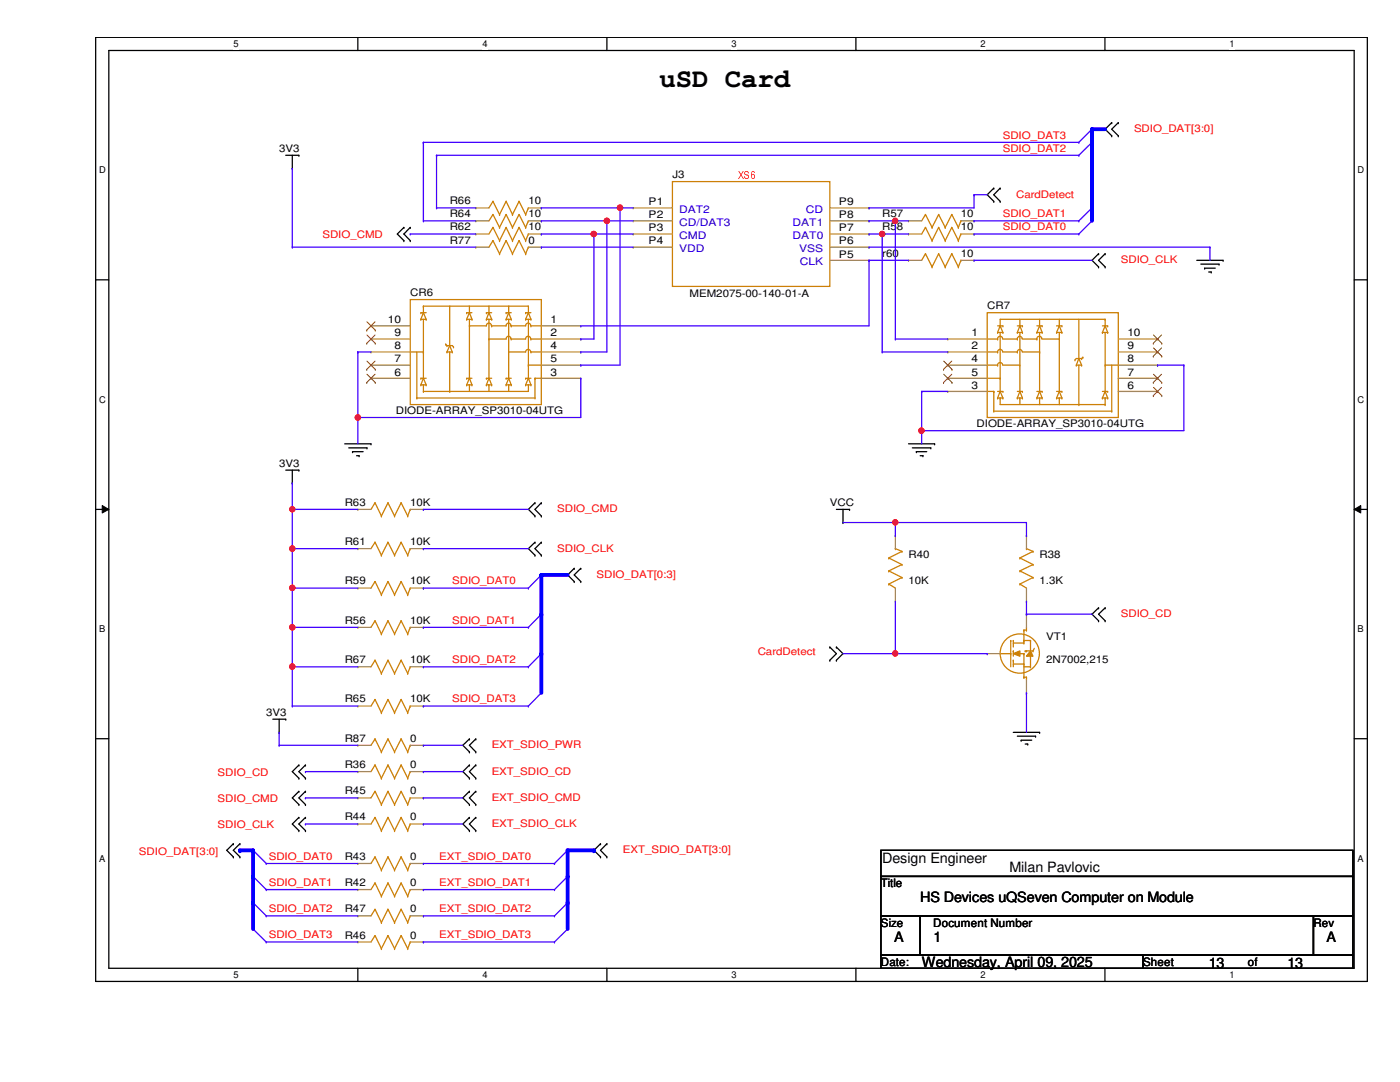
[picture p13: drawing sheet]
<svg xmlns="http://www.w3.org/2000/svg" width="279mm" height="216mm" viewBox="0 0 279 216" stroke-linecap="round" stroke-linejoin="round" font-family="sans-serif">
<defs><g id="words">
<text font-size="5.5" x="131.6" y="17.3">uSD Card</text>
<g font-size="2.8">
<text x="176.1" y="172.2">Design Engineer</text>
<text x="201.5" y="174">Milan Pavlovic</text>
<text x="183.6" y="180">HS Devices uQSeven Computer on Module</text>
<text x="178.4" y="187.9">A</text>
<text x="186.3" y="187.9">1</text>
<text x="264.8" y="187.9">A</text>
<text x="183.9" y="192.9">Wednesday, April 09, 2025</text>
<text x="241.2" y="193.1">13</text>
<text x="256.9" y="193.1">13</text>
</g>
<text font-size="2.3" fill="#f00" x="147.3" y="35.8">XS6</text>
<g font-size="2.3">
<text x="175.8" y="177">Title</text>
<text x="175.8" y="184.9">Size</text>
<text x="186.3" y="184.9">Document Number</text>
<text x="262.1" y="184.9">Rev</text>
<text x="175.8" y="192.7">Date:</text>
<text x="228.1" y="192.7">Sheet</text>
<text x="249" y="192.7">of</text>
</g>
<g font-size="2.1" fill="#f00">
<text x="200.1" y="27.7">SDIO_DAT3</text>
<text x="226.3" y="26.4">SDIO_DAT[3:0]</text>
<text x="200.1" y="30.3">SDIO_DAT2</text>
<text x="202.8" y="39.5">CardDetect</text>
<text x="64.3" y="47.5">SDIO_CMD</text>
<text x="200.1" y="43.3">SDIO_DAT1</text>
<text x="200.1" y="46">SDIO_DAT0</text>
<text x="223.7" y="52.5">SDIO_CLK</text>
<text x="111.2" y="102.2">SDIO_CMD</text>
<text x="111.2" y="110.1">SDIO_CLK</text>
<text x="90.3" y="116.6">SDIO_DAT0</text>
<text x="119" y="115.3">SDIO_DAT[0:3]</text>
<text x="90.3" y="124.5">SDIO_DAT1</text>
<text x="223.7" y="123.2">SDIO_CD</text>
<text x="151.2" y="130.8">CardDetect</text>
<text x="90.3" y="132.3">SDIO_DAT2</text>
<text x="90.3" y="140.2">SDIO_DAT3</text>
<text x="98.1" y="149.4">EXT_SDIO_PWR</text>
<text x="43.4" y="154.8">SDIO_CD</text>
<text x="98.1" y="154.6">EXT_SDIO_CD</text>
<text x="43.4" y="160.1">SDIO_CMD</text>
<text x="98.1" y="159.8">EXT_SDIO_CMD</text>
<text x="43.4" y="165.3">SDIO_CLK</text>
<text x="98.1" y="165">EXT_SDIO_CLK</text>
<text x="27.7" y="170.5">SDIO_DAT[3:0]</text>
<text x="53.6" y="171.6">SDIO_DAT0</text>
<text x="87.6" y="171.6">EXT_SDIO_DAT0</text>
<text x="124.3" y="170.3">EXT_SDIO_DAT[3:0]</text>
<text x="53.6" y="176.8">SDIO_DAT1</text>
<text x="87.6" y="176.8">EXT_SDIO_DAT1</text>
<text x="53.6" y="182">SDIO_DAT2</text>
<text x="87.6" y="182">EXT_SDIO_DAT2</text>
<text x="53.6" y="187.2">SDIO_DAT3</text>
<text x="87.6" y="187.2">EXT_SDIO_DAT3</text>
</g>
<g font-size="2.1">
<text x="55.7" y="30.3">3V3</text>
<text x="134.2" y="35.5">J3</text>
<text x="89.7" y="40.8">R66</text>
<text x="105.5" y="40.8">10</text>
<text x="129.5" y="40.9">P1</text>
<text x="167.4" y="40.9">P9</text>
<text x="89.7" y="43.4">R64</text>
<text x="89.7" y="46">R62</text>
<text x="105.5" y="43.4">10</text>
<text x="105.5" y="46">10</text>
<text x="129.5" y="43.5">P2</text>
<text x="129.5" y="46.1">P3</text>
<text x="167.4" y="46.1">P7</text>
<text x="167.4" y="43.5">P8</text>
<text x="176.1" y="46">R58</text>
<text x="176.1" y="43.4">R57</text>
<text x="191.8" y="46">10</text>
<text x="191.8" y="43.4">10</text>
<text x="89.7" y="48.6">R77</text>
<text x="105.5" y="48.6">0</text>
<text x="129.5" y="48.8">P4</text>
<text x="167.4" y="51.4">P5</text>
<text x="167.4" y="48.8">P6</text>
<text x="176.1" y="51.2">r60</text>
<text x="191.8" y="51.2">10</text>
<text x="81.9" y="59.1">CR6</text>
<text x="137.6" y="59.4">MEM2075-00-140-01-A</text>
<text x="77.4" y="64.5">10</text>
<text x="109.9" y="64.5">1</text>
<text x="197" y="61.7">CR7</text>
<text x="78.7" y="69.7">8</text>
<text x="78.7" y="67.1">9</text>
<text x="109.9" y="67.1">2</text>
<text x="109.9" y="69.7">4</text>
<text x="193.9" y="67.1">1</text>
<text x="193.9" y="69.7">2</text>
<text x="225" y="69.7">9</text>
<text x="225" y="67.1">10</text>
<text x="78.7" y="74.9">6</text>
<text x="78.7" y="72.3">7</text>
<text x="109.9" y="74.9">3</text>
<text x="109.9" y="72.3">5</text>
<text x="193.9" y="77.6">3</text>
<text x="193.9" y="72.3">4</text>
<text x="193.9" y="74.9">5</text>
<text x="225" y="77.6">6</text>
<text x="225" y="74.9">7</text>
<text x="225" y="72.3">8</text>
<text x="79" y="82.6">DIODE-ARRAY_SP3010-04UTG</text>
<text x="194.9" y="85.2">DIODE-ARRAY_SP3010-04UTG</text>
<text x="55.7" y="93.1">3V3</text>
<text x="68.8" y="100.9">R63</text>
<text x="81.9" y="100.9">10K</text>
<text x="165.6" y="100.9">VCC</text>
<text x="68.8" y="108.8">R61</text>
<text x="81.9" y="108.8">10K</text>
<text x="181.3" y="111.4">R40</text>
<text x="207.5" y="111.4">R38</text>
<text x="68.8" y="116.6">R59</text>
<text x="81.9" y="116.6">10K</text>
<text x="181.3" y="116.6">10K</text>
<text x="207.5" y="116.6">1.3K</text>
<text x="68.8" y="124.5">R56</text>
<text x="81.9" y="124.5">10K</text>
<text x="208.8" y="127.6">VT1</text>
<text x="68.8" y="132.3">R67</text>
<text x="81.9" y="132.3">10K</text>
<text x="208.8" y="132.3">2N7002,215</text>
<text x="53.1" y="142.8">3V3</text>
<text x="68.8" y="140.2">R65</text>
<text x="81.9" y="140.2">10K</text>
<text x="68.8" y="148">R87</text>
<text x="81.9" y="148">0</text>
<text x="68.8" y="153.2">R36</text>
<text x="81.9" y="153.2">0</text>
<text x="68.8" y="158.5">R45</text>
<text x="81.9" y="158.5">0</text>
<text x="68.8" y="163.7">R44</text>
<text x="81.9" y="163.7">0</text>
<text x="68.8" y="171.6">R43</text>
<text x="81.9" y="171.6">0</text>
<text x="68.8" y="176.8">R42</text>
<text x="81.9" y="176.8">0</text>
<text x="68.8" y="182">R47</text>
<text x="81.9" y="182">0</text>
<text x="68.8" y="187.3">R46</text>
<text x="81.9" y="187.3">0</text>
</g>
<g font-size="2.1" fill="#00c">
<text x="135.5" y="42.5">DAT2</text>
<text x="135.5" y="45">CD/DAT3</text>
<text x="135.5" y="47.7">CMD</text>
<text x="158.2" y="47.7">DAT0</text>
<text x="158.2" y="45">DAT1</text>
<text x="160.8" y="42.5">CD</text>
<text x="135.5" y="50.3">VDD</text>
<text x="159.5" y="50.3">VSS</text>
<text x="159.6" y="52.9">CLK</text>
</g>
<g font-size="1.9">
<text x="46.6" y="9.4">5</text>
<text x="96.3" y="9.4">4</text>
<text x="146" y="9.4">3</text>
<text x="195.7" y="9.4">2</text>
<text x="245.4" y="9.4">1</text>
<text x="19.8" y="34.6">D</text>
<text x="270.9" y="34.6">D</text>
<text x="19.8" y="80.3">C</text>
<text x="270.9" y="80.3">C</text>
<text x="19.8" y="126.2">B</text>
<text x="270.9" y="126.2">B</text>
<text x="19.8" y="171.9">A</text>
<text x="270.9" y="171.9">A</text>
<text x="46.6" y="195.2">5</text>
<text x="96.3" y="195.2">4</text>
<text x="146" y="195.2">3</text>
<text x="195.7" y="195.2">2</text>
<text x="245.4" y="195.2">1</text>
</g>
</g></defs>
<path d="M19.1 7.5h253.8v188.3h-253.8zM21.7 10.1h248.6v183.1h-248.6z" fill="none" stroke="#000" stroke-width=".25"/>
<g fill="#fff">
<path d="M46.6 7.7h1v2.1h-1z"/>
<path d="M46.6 193.5h1v2.1h-1z"/>
</g>
<path d="M71.4 7.5v2.6M71.4 193.2v2.6" fill="none" stroke="#000" stroke-width=".25"/>
<g fill="#fff">
<path d="M96.3 7.7h1v2.1h-1z"/>
<path d="M96.3 193.5h1v2.1h-1z"/>
</g>
<path d="M121.1 7.5v2.6M121.1 193.2v2.6" fill="none" stroke="#000" stroke-width=".25"/>
<g fill="#fff">
<path d="M146 7.7h1v2.1h-1z"/>
<path d="M146 193.5h1v2.1h-1z"/>
</g>
<path d="M170.8 7.5v2.6M170.8 193.2v2.6" fill="none" stroke="#000" stroke-width=".25"/>
<g fill="#fff">
<path d="M195.7 7.7h1v2.1h-1z"/>
<path d="M195.7 193.5h1v2.1h-1z"/>
</g>
<path d="M220.5 7.5v2.6M220.5 193.2v2.6" fill="none" stroke="#000" stroke-width=".25"/>
<g fill="#fff">
<path d="M245.4 7.7h1v2.1h-1z"/>
<path d="M245.4 193.5h1v2.1h-1z"/>
<path d="M19.8 32.9h1.3v2.1h-1.3z"/>
<path d="M270.9 32.9h1.3v2.1h-1.3z"/>
<path d="M19.8 78.7h1.3v2.1h-1.3z"/>
<path d="M270.9 78.7h1.3v2.1h-1.3z"/>
</g>
<path d="M19.1 55.8h2.6M270.3 55.8h2.6" fill="none" stroke="#000" stroke-width=".25"/>
<g fill="#fff">
<path d="M19.8 124.5h1.2v2.1h-1.2z"/>
<path d="M270.9 124.5h1.3v2.1h-1.3z"/>
</g>
<path d="M19.1 101.6h2.6M270.3 101.6h2.6" fill="none" stroke="#000" stroke-width=".25"/>
<path d="M20.4 100.9l1.3 .7-1.3 .8zM270.3 101.6l1.3-.7v1.5z" fill="#000"/>
<path d="M20.4 100.9l1.3 .7-1.3 .8zM270.3 101.6l1.3-.7v1.5z" fill="none" stroke="#000" stroke-width=".2"/>
<g fill="#fff">
<path d="M19.8 170.3h1.2v2h-1.2z"/>
<path d="M270.9 170.3h1.3v2h-1.3z"/>
</g>
<g fill="none" stroke="#000" stroke-width=".25">
<path d="M57 31h2.6M58.3 33.6h.1M58.3 31v2.6M59.6 31h.1M198.3 37.5h.1M198.3 37.5l-1.3 1.4 1.3 1.3M199.6 37.5h.1M199.6 37.5l-1.3 1.4 1.3 1.3M221.9 24.5h.1M221.9 27.1h.1M221.9 24.5l-1.3 1.3 1.3 1.3M223.2 27.1h.1"/>
<path d="M223.2 24.5h.1M223.2 24.5l-1.3 1.3 1.3 1.3M80.6 45.4h.1M80.6 48h.1M80.6 45.4l-1.3 1.3 1.3 1.3M81.9 45.4h.1M81.9 48h.1M81.9 45.4l-1.3 1.3 1.3 1.3M198.3 40.2h.1M199.6 40.2h.1M219.2 50.6h.1M219.2 53.3h.1"/>
<path d="M219.2 50.6l-1.3 1.3 1.3 1.4M220.6 53.3h.1M220.6 50.6h.1M220.6 50.6l-1.4 1.3 1.4 1.4M238.8 51.9h5.3M239.6 52.7h3.7M240.4 53.5h.1M240.4 53.5h2.1M241.2 54.3h.5M241.7 54.3h.1M243.3 52.7h.1M244.1 51.9h.1"/>
<path d="M57 93.8h2.6M58.3 96.4h.1M58.3 93.8v2.6M59.6 93.8h.1M68.8 88.6h5.2M69.6 89.4h3.6M70.4 90.1h.1M70.4 90.1h2.1M71.2 90.9h.5M71.7 90.9h.1M73.2 89.4h.1M74 88.6h.1"/>
<path d="M181.3 88.6h5.2M182.1 89.4h3.7M182.9 90.1h.1M182.9 90.1h2.1M183.6 90.9h.6M184.2 90.9h.1M185.8 89.4h.1M186.5 88.6h.1M106.8 100.3h.1M106.8 103h.1M106.8 108.2h.1M106.8 110.8h.1"/>
<path d="M106.8 100.3l-1.3 1.3 1.3 1.4M106.8 108.2l-1.3 1.3 1.3 1.3M108 103h.1M108 100.3h.1M108 110.8h.1M108 108.2h.1M108 100.3l-1.2 1.3 1.2 1.4M108 108.2l-1.2 1.3 1.2 1.3M114.6 113.4h.1M114.6 116h.1M114.6 113.4l-1.3 1.3 1.3 1.3M115.9 116h.1"/>
<path d="M115.9 113.4h.1M115.9 113.4l-1.3 1.3 1.3 1.3M166.9 101.6h2.6M168.2 104.3h.1M168.2 101.6v2.7M169.5 101.6h.1M165.6 129.1h.1M165.6 131.7h.1M165.6 129.1l1.3 1.3-1.3 1.3M166.9 131.7h.1M166.9 129.1h.1M166.9 129.1l1.3 1.3-1.3 1.3"/>
<path d="M219.2 121.3h.1M219.2 123.9h.1M219.2 121.3l-1.3 1.3 1.3 1.3M220.6 123.9h.1M220.6 121.3h.1M220.6 121.3l-1.4 1.3 1.4 1.3M19.1 147.4h2.6M54.4 143.5h2.6M55.7 146.1h.1M55.7 143.5v2.6M57 143.5h.1M59.6 152.7h.1"/>
<path d="M59.6 155.3h.1M59.6 157.9h.1M59.6 152.7l-1.3 1.3 1.3 1.3M59.6 157.9l-1.3 1.3 1.3 1.3M61 152.7h.1M61 155.3h.1M61 157.9h.1M61 152.7l-1.4 1.3 1.4 1.3M61 157.9l-1.4 1.3 1.4 1.3M93.7 147.4h.1M93.7 150h.1M93.7 152.7h.1"/>
<path d="M93.7 155.3h.1M93.7 157.9h.1M93.7 147.4l-1.3 1.3 1.3 1.3M93.7 152.7l-1.3 1.3 1.3 1.3M93.7 157.9l-1.3 1.3 1.3 1.3M95 150h.1M95 147.4h.1M95 155.3h.1M95 152.7h.1M95 157.9h.1M95 147.4l-1.3 1.3 1.3 1.3M95 152.7l-1.3 1.3 1.3 1.3"/>
<path d="M95 157.9l-1.3 1.3 1.3 1.3M202.2 146.1h5.3M203 146.9h3.7M203.8 147.7h.1M203.8 147.7h2.1M204.6 148.5h.5M205.1 148.5h.1M206.7 146.9h.1M207.5 146.1h.1M270.3 147.4h2.6M46.6 168.4h.1M46.6 171h.1"/>
<path d="M46.6 168.4l-1.3 1.3 1.3 1.3M47.9 168.4h.1M47.9 171h.1M47.9 168.4l-1.3 1.3 1.3 1.3M59.6 160.5h.1M59.6 163.1h.1M59.6 165.7h.1M59.6 163.1l-1.3 1.3 1.3 1.3M61 160.5h.1M61 163.1h.1M61 165.7h.1M61 163.1l-1.4 1.3 1.4 1.3"/>
<path d="M93.7 160.5h.1M93.7 163.1h.1M93.7 165.7h.1M93.7 163.1l-1.3 1.3 1.3 1.3M95 160.5h.1M95 165.7h.1M95 163.1h.1M95 163.1l-1.3 1.3 1.3 1.3M119.8 168.4h.1M119.8 171h.1M119.8 168.4l-1.3 1.3 1.3 1.3M121.1 171h.1"/>
<path d="M121.1 168.4h.1M121.1 168.4l-1.3 1.3 1.3 1.3M175.8 169.7h94.2v5.2h-94.2zM175.8 174.9h94.2v7.9h-94.2zM175.8 182.8h7.8v7.8h-7.8zM175.8 190.6h52.3v2.6h-52.3zM183.6 182.8h78.5v7.8h-78.5zM228.1 190.6h41.9v2.6h-41.9zM262.1 182.8h7.9v7.8h-7.9z"/>
</g>
<g fill="none" stroke="#4200ff" stroke-width=".25">
<path d="M215.3 31h.1M215.3 28.4h.1M217.9 28.4l-2.6 2.6M217.9 25.8l-2.6 2.6M215.3 46.7h.1M215.3 44.1h.1M217.9 44.1l-2.6 2.6M217.9 41.5l-2.6 2.6M105.5 117.3h.1M108 114.7l-2.5 2.6M105.5 125.2h.1M105.5 133.1h.1"/>
<path d="M108 122.6l-2.5 2.6M108 130.4l-2.5 2.7M108 138.3l-2.5 2.6M105.5 140.9h.1M50.5 169.7h.1M50.5 174.9h.1M50.5 169.7l2.6 2.6M50.5 174.9l2.6 2.6M110.7 177.5h.1M110.7 172.3h.1M113.3 174.9l-2.6 2.6M113.3 169.7l-2.6 2.6"/>
<path d="M50.5 180.1h.1M50.5 185.4h.1M50.5 180.1l2.6 2.7M50.5 185.4l2.6 2.6M110.7 188h.1M110.7 182.8h.1M113.3 185.4l-2.6 2.6M113.3 180.1l-2.6 2.7"/>
</g>
<g fill="none" stroke="#cc8006" stroke-width=".25">
<path d="M134.2 36.2h31.4v20.9h-31.4zM81.9 59.8h26.1v20.9h-26.1zM98.4 48h.1M98.4 40.2h.1M98.4 42.8h.1M98.4 45.4h.1M98.4 48l1.3 2.6M98.4 48l-.8 1.3M98.4 40.2l1.3 2.6M98.4 40.2l-.8 1.3M98.4 42.8l1.3 2.6M98.4 42.8l-.8 1.3"/>
<path d="M98.4 45.4l1.3 2.6M98.4 45.4l-.8 1.3M99.7 50.6h.1M99.7 42.8h.1M99.7 45.4h.1M99.7 48h.1M101 48h.1M101 40.2h.1M101 42.8h.1M101 45.4h.1M101 48l-1.3 2.6M101 48l1.3 2.6"/>
<path d="M101 40.2l-1.3 2.6M101 40.2l1.3 2.6M101 45.4l-1.3 2.6M101 42.8l-1.3 2.6M101 42.8l1.3 2.6M101 45.4l1.3 2.6M102.3 50.6h.1M102.3 42.8h.1M102.3 45.4h.1M102.3 48h.1M103.6 48h.1M103.6 40.2h.1"/>
<path d="M103.6 42.8h.1M103.6 45.4h.1M103.6 48l-1.3 2.6M103.6 48l1.3 2.6M103.6 40.2l-1.3 2.6M103.6 40.2l1.3 2.6M103.6 42.8l-1.3 2.6M103.6 42.8l1.3 2.6M103.6 45.4l-1.3 2.6M103.6 45.4l1.3 2.6M104.9 50.6h.1M104.9 42.8h.1"/>
<path d="M104.9 45.4h.1M104.9 48h.1M105.5 49.3h.1M105.5 41.5h.1M105.5 44.1h.1M105.5 46.7h.1M105.5 49.3l-.6 1.3M105.5 41.5l-.6 1.3M105.5 44.1l-.6 1.3M105.5 46.7l-.6 1.3M184.7 45.4h.1M184.7 42.8h.1"/>
<path d="M184.7 50.6h.1M184.7 45.4l1.3 2.6M184.7 45.4l-.8 1.3M184.7 42.8l1.3 2.6M184.7 42.8l-.8 1.3M184.7 50.6l1.3 2.7M184.7 50.6l-.8 1.3M186 48h.1M186 45.4h.1M186 53.3h.1M187.3 45.4h.1M187.3 42.8h.1"/>
<path d="M187.3 50.6h.1M187.3 45.4l-1.3 2.6M187.3 45.4l1.3 2.6M187.3 50.6l-1.3 2.7M187.3 42.8l-1.3 2.6M187.3 42.8l1.3 2.6M187.3 50.6l1.3 2.7M188.6 48h.1M188.6 45.4h.1M188.6 53.3h.1M189.9 45.4h.1M189.9 42.8h.1"/>
<path d="M189.9 50.6h.1M189.9 50.6l1.4 2.7M189.9 45.4l-1.3 2.6M189.9 45.4l1.4 2.6M189.9 42.8l-1.3 2.6M189.9 42.8l1.4 2.6M189.9 50.6l-1.3 2.7M191.3 48h.1M191.3 45.4h.1M191.3 53.3h.1M191.8 46.7h.1M191.8 44.1h.1"/>
<path d="M191.8 51.9h.1M191.8 46.7l-.5 1.3M191.8 44.1l-.5 1.3M191.8 51.9l-.5 1.4M81.9 70.2h2.6M83.2 79.4h.1M83.2 70.2v9.2M83.2 79.4h23.6M84 63.7h.1M84 62.4h.1M84 76.8h.1M84 75.5h.1"/>
<path d="M84 75.5h1M84 63.7h1M84 62.4h1M84 76.8h1M84.5 70.2h.1M84.5 61.1h.1M84.5 75.5h.1M84.5 78.1h.1M84.5 62.4h.1M84.5 76.8h.1M84.5 61.1h21v1.3M84.5 61.1v1.3"/>
<path d="M84.5 63.7v11.8M84.5 76.8v1.3M84.5 62.4l.5 1.3M84.5 62.4l-.5 1.3M84.5 75.5l.5 1.3M84.5 75.5l-.5 1.3M85 63.7h.1M85 76.8h.1M88.9 68.7h.1M88.9 68.7l.3 .3M89.2 70.2h.1M89.2 69h.1"/>
<path d="M89.2 70.2h1.1M89.2 69h1.1l.2 .2M89.7 69h.1M89.7 78.1h.1M89.7 61.1v7.9M89.7 70.2v7.9M89.7 69l.6 1.2M89.7 69l-.5 1.2M90.3 70.2h.1M90.5 69.2h.1M93.1 63.7h.1M93.1 62.4h.1"/>
<path d="M93.1 76.8h.1M93.1 75.5h.1M93.1 75.5h1.1M93.1 63.7h1.1M93.1 62.4h1.1M93.1 76.8h1.1M93.7 62.4h.1M93.7 75.5h.1M93.7 76.8h.1M93.7 65h.1M93.7 61.1v1.3M93.7 63.7v11.8"/>
<path d="M93.7 76.8v1.3M93.7 62.4l.5 1.3M93.7 62.4l-.6 1.3M93.7 75.5l.5 1.3M93.7 75.5l-.6 1.3M94.2 63.7h.1M94.2 76.8h.1M97.1 63.7h.1M97.1 62.4h.1M97.1 76.8h.1M97.1 75.5h.1M97.1 75.5h1"/>
<path d="M97.1 63.7h1M97.1 62.4h1M97.1 76.8h1M97.6 62.4h.1M97.6 75.5h.1M97.6 76.8h.1M97.6 67.6h.1M97.6 61.1v1.3M97.6 63.7v11.8M97.6 76.8v1.3M97.6 62.4l.5 1.3M97.6 62.4l-.5 1.3"/>
<path d="M97.6 75.5l.5 1.3M97.6 75.5l-.5 1.3M98 65a.49 .49 0 0 0-.5-.5 .49 .49 0 0 0-.4 .5h-3.4M98.1 63.7h.1M98.1 76.8h.1M98.1 65h.1M101 63.7h.1M101 62.4h.1M101 76.8h.1M101 75.5h.1M101 75.5h1M101 63.7h1"/>
<path d="M101 62.4h1M101 76.8h1M101.5 62.4h.1M101.5 75.5h.1M101.5 76.8h.1M101.5 70.2h.1M101.5 70.2h3.4a.51 .51 0 0 1 .5-.5 .51 .51 0 0 1 .5 .5M101.5 61.1v1.3M101.5 63.7v11.8M101.5 76.8v1.3M101.5 62.4l.5 1.3M101.5 62.4l-.5 1.3"/>
<path d="M101.5 75.5l.5 1.3M101.5 75.5l-.5 1.3M101.9 67.6a.47 .47 0 0 0-.5-.5 .47 .47 0 0 0-.4 .5h-3.4M101.9 65a.47 .47 0 0 0-.5-.5 .47 .47 0 0 0-.4 .5h-2.9M102 63.7h.1M102 76.8h.1M102 67.6h.1M102 65h.1M104.9 63.7h.1M104.9 62.4h.1M104.9 76.8h.1M104.9 75.5h.1"/>
<path d="M104.9 75.5h1.1M104.9 63.7h1.1M104.9 62.4h1.1M104.9 76.8h1.1M105.5 62.4h.1M105.5 75.5h.1M105.5 76.8h.1M105.5 72.9h.1M105.5 76.8v1.3h-21M105.5 63.7v11.8M105.5 62.4l.5 1.3M105.5 62.4l-.6 1.3"/>
<path d="M105.5 75.5l.5 1.3M105.5 75.5l-.6 1.3M105.5 72.9h2.5M105.9 65a.49 .49 0 0 0-.5-.5 .49 .49 0 0 0-.5 .5h-2.9M105.9 67.6a.49 .49 0 0 0-.5-.5 .49 .49 0 0 0-.5 .5h-2.9M106 63.7h.1M106 76.8h.1M106 70.2h.1M106 67.6h.1M106 65h.1M106 70.2h2M106 67.6h2"/>
<path d="M106 65h2M106.8 79.4h.1M106.8 75.5h.1M106.8 75.5v3.9M106.8 75.5h1.2M197 62.4h26.2v20.9h-26.2zM197 70.2h2.1M197 75.5h2.6M197 78.1h1.3M197 72.9h2.1M197 67.6h2.1M198.3 78.1h.1"/>
<path d="M198.3 78.1v3.9M199.1 66.3h.1M199.1 79.4h.1M199.1 72.9h.1M199.1 70.2h.1M199.1 67.6h.1M199.1 70.2a.51 .51 0 0 1 .5-.5 .51 .51 0 0 1 .5 .5M199.1 72.9a.51 .51 0 0 1 .5-.6 .51 .51 0 0 1 .5 .6M199.1 79.4h1.1M199.1 78.1h1.1M199.1 65h1.1M199.1 66.3h1.1"/>
<path d="M199.6 65h.1M199.6 78.1h.1M199.6 79.4h.1M199.6 75.5h.1M199.6 79.4v1.3h21M199.6 66.3v11.8M199.6 65l-.5 1.3M199.6 65l.6 1.3M199.6 78.1l-.5 1.3M199.6 78.1l.6 1.3M200.1 67.6a.49 .49 0 0 0-.5-.5 .49 .49 0 0 0-.5 .5M200.2 66.3h.1"/>
<path d="M200.2 65h.1M200.2 79.4h.1M200.2 78.1h.1M200.2 70.2h2.8M200.2 72.9h3.3M200.2 67.6h2.8M203 66.3h.1M203 79.4h.1M203 70.2h.1M203 67.6h.1M203 70.2a.49 .49 0 0 1 .5-.5 .49 .49 0 0 1 .5 .5M203 79.4h1"/>
<path d="M203 78.1h1M203 65h1M203 66.3h1M203.5 65h.1M203.5 78.1h.1M203.5 79.4h.1M203.5 72.9h.1M203.5 63.7v1.3M203.5 66.3v11.8M203.5 79.4v1.3M203.5 65l-.5 1.3M203.5 65l.5 1.3"/>
<path d="M203.5 78.1l-.5 1.3M203.5 78.1l.5 1.3M204 67.6a.47 .47 0 0 0-.5-.5 .47 .47 0 0 0-.5 .5M204 66.3h.1M204 65h.1M204 79.4h.1M204 78.1h.1M204 70.2h3.5M204 67.6h2.9M206.9 66.3h.1M206.9 79.4h.1M206.9 67.6h.1"/>
<path d="M206.9 79.4h1.1M206.9 78.1h1.1M206.9 65h1.1M206.9 66.3h1.1M207.5 65h.1M207.5 78.1h.1M207.5 79.4h.1M207.5 70.2h.1M207.5 63.7v1.3M207.5 66.3v11.8M207.5 79.4v1.3M207.5 65l-.6 1.3"/>
<path d="M207.5 65l.5 1.3M207.5 78.1l-.6 1.3M207.5 78.1l.5 1.3M207.9 67.6a.49 .49 0 0 0-.5-.5 .49 .49 0 0 0-.5 .5M208 66.3h.1M208 65h.1M208 79.4h.1M208 78.1h.1M208 67.6h3.4M210.9 66.3h.1M210.9 79.4h.1M210.9 79.4h1"/>
<path d="M210.9 78.1h1M210.9 65h1M210.9 66.3h1M211.4 65h.1M211.4 78.1h.1M211.4 79.4h.1M211.4 67.6h.1M211.4 63.7v1.3M211.4 66.3v11.8M211.4 79.4v1.3M211.4 65l-.5 1.3M211.4 65l.5 1.3"/>
<path d="M211.4 78.1l-.5 1.3M211.4 78.1l.5 1.3M211.9 66.3h.1M211.9 65h.1M211.9 79.4h.1M211.9 78.1h.1M214.5 71.8h.1M214.8 72.9h.1M214.8 72.9h1.1M215.3 71.5h.1M215.3 63.7v7.8M215.3 72.9v7.8"/>
<path d="M215.3 71.5l-.5 1.4M215.3 71.5l.6 1.4M215.9 72.9h.1M215.9 71.5h.1M215.9 71.5h-1.1l-.3 .3M216.1 71.3h.1M216.1 71.3l-.2 .2M220 66.3h.1M220 79.4h.1M220 79.4h1.1M220 78.1h1.1M220 65h1.1"/>
<path d="M220 66.3h1.1M220.6 72.9h.1M220.6 63.7h.1M220.6 78.1h.1M220.6 65h.1M220.6 79.4h.1M220.6 63.7h-21v1.3M220.6 72.9h2.6M220.6 63.7v1.3M220.6 66.3v11.8M220.6 79.4v1.3M220.6 65l-.6 1.3"/>
<path d="M220.6 65l.5 1.3M220.6 78.1l-.6 1.3M220.6 78.1l.5 1.3M221.1 66.3h.1M221.1 65h.1M221.1 79.4h.1M221.1 78.1h.1M221.9 72.9v9.1M198.3 82h.1M198.3 82h23.6M215.3 80.7h.1M220.6 80.7h.1"/>
<path d="M221.9 82h.1M74.8 100.3h.1M74.8 108.2h.1M74.8 116h.1M74.8 100.3l1.3 2.7M74.8 100.3l-.8 1.3M74.8 108.2l1.3 2.6M74.8 108.2l-.8 1.3M74.8 116l1.3 2.7M74.8 116l-.8 1.3M76.1 103h.1M76.1 110.8h.1"/>
<path d="M76.1 118.7h.1M77.4 100.3h.1M77.4 108.2h.1M77.4 116h.1M77.4 100.3l-1.3 2.7M77.4 100.3l1.3 2.7M77.4 108.2l-1.3 2.6M77.4 108.2l1.3 2.6M77.4 116l-1.3 2.7M77.4 116l1.3 2.7M78.7 103h.1M78.7 110.8h.1"/>
<path d="M78.7 118.7h.1M80.1 100.3h.1M80.1 108.2h.1M80.1 116h.1M80.1 100.3l-1.4 2.7M80.1 100.3l1.3 2.7M80.1 108.2l-1.4 2.6M80.1 108.2l1.3 2.6M80.1 116l-1.4 2.7M80.1 116l1.3 2.7M81.4 103h.1M81.4 110.8h.1"/>
<path d="M81.4 118.7h.1M81.9 101.6h.1M81.9 109.5h.1M81.9 117.3h.1M81.9 101.6l-.5 1.4M81.9 109.5l-.5 1.3M81.9 117.3l-.5 1.4M177.4 113.9h.1M177.4 111.3h.1M177.4 116.5h.1M177.4 113.9l2.6 1.3M177.4 111.3l2.6 1.3"/>
<path d="M177.4 116.5l1.3 .8M178.7 109.5h.1M178.7 109.5l1.3 .5M180 115.2h.1M180 112.6h.1M180 110h.1M180 115.2l-2.6 1.3M180 112.6l-2.6 1.3M180 110l-2.6 1.3M203.5 113.9h.1M203.5 111.3h.1M203.5 116.5h.1"/>
<path d="M203.5 113.9l2.7 1.3M203.5 111.3l2.7 1.3M203.5 116.5l1.4 .8M204.9 109.5h.1M204.9 109.5l1.3 .5M206.2 115.2h.1M206.2 112.6h.1M206.2 110h.1M206.2 115.2l-2.7 1.3M206.2 112.6l-2.7 1.3M206.2 110l-2.7 1.3M74.8 131.7h.1"/>
<path d="M74.8 139.6h.1M74.8 131.7l1.3 2.7M74.8 131.7l-.8 1.4M74.8 139.6l1.3 2.6M74.8 139.6l-.8 1.3M76.1 134.4h.1M77.4 131.7h.1M77.4 139.6h.1M77.4 131.7l-1.3 2.7M77.4 131.7l1.3 2.7M77.4 139.6l-1.3 2.6M77.4 139.6l1.3 2.6"/>
<path d="M78.7 134.4h.1M80.1 131.7h.1M80.1 139.6h.1M80.1 131.7l-1.4 2.7M80.1 131.7l1.3 2.7M80.1 139.6l-1.4 2.6M80.1 139.6l1.3 2.6M81.4 134.4h.1M81.9 133.1h.1M81.9 133.1l-.5 1.3M199.6 130.4h2.1M201.7 130.4h.1"/>
<path d="M201.7 127.8h.1M201.7 127.8v5.3M202.2 129.9h.1M202.2 131.7h.1M202.2 127.8h.1M202.2 127.8v1.3M202.2 129.9v1M202.2 131.7v1.4M202.2 132.5h2.1M202.2 128.3h2.1M203.5 130.4h.8M204.3 130.4h.1"/>
<path d="M204.3 132.5h.1M204.3 128.3h.1M204.3 127.8h.1M204.3 125.7h.1M204.3 135.1h.1M204.3 125.7v2.6M204.3 130.4v4.7M204.3 133.1h1.4M204.3 127.8h1.4M204.3 125.7h.6M204.3 135.1h.6M204.6 129.9h.1"/>
<path d="M204.6 129.9h1.6M204.9 129.9h.1M204.9 135.1h.1M204.9 125.7h.1M204.9 125.2v.5M204.9 135.1v.5M205.7 133.1h.1M205.7 127.8h.1M205.7 130.9h.1M205.7 127.8v2.1M205.7 130.9v2.2M206.2 129.9h.1"/>
<path d="M206.4 129.4l-.2 .5M74.8 147.4h.1M74.8 157.9h.1M74.8 152.7h.1M74.8 147.4l1.3 2.6M74.8 147.4l-.8 1.3M74.8 157.9l1.3 2.6M74.8 157.9l-.8 1.3M74.8 152.7l1.3 2.6M74.8 152.7l-.8 1.3M76.1 150h.1M76.1 142.2h.1"/>
<path d="M76.1 155.3h.1M77.4 147.4h.1M77.4 157.9h.1M77.4 152.7h.1M77.4 147.4l-1.3 2.6M77.4 147.4l1.3 2.6M77.4 157.9l1.3 2.6M77.4 157.9l-1.3 2.6M77.4 152.7l1.3 2.6M77.4 152.7l-1.3 2.6M78.7 150h.1M78.7 142.2h.1"/>
<path d="M78.7 155.3h.1M80.1 147.4h.1M80.1 157.9h.1M80.1 152.7h.1M80.1 147.4l-1.4 2.6M80.1 147.4l1.3 2.6M80.1 157.9l-1.4 2.6M80.1 152.7l-1.4 2.6M80.1 157.9l1.3 2.6M80.1 152.7l1.3 2.6M81.4 150h.1M81.4 142.2h.1"/>
<path d="M81.4 155.3h.1M81.9 148.7h.1M81.9 140.9h.1M81.9 159.2h.1M81.9 154h.1M81.9 148.7l-.5 1.3M81.9 140.9l-.5 1.3M81.9 159.2l-.5 1.3M81.9 154l-.5 1.3M74.8 176.2h.1M74.8 171h.1M74.8 163.1h.1"/>
<path d="M74.8 176.2l1.3 2.6M74.8 176.2l-.8 1.3M74.8 171l1.3 2.6M74.8 171l-.8 1.3M74.8 163.1l1.3 2.6M74.8 163.1l-.8 1.3M76.1 178.8h.1M76.1 173.6h.1M76.1 165.7h.1M76.1 160.5h.1M77.4 176.2h.1M77.4 171h.1"/>
<path d="M77.4 163.1h.1M77.4 176.2l1.3 2.6M77.4 176.2l-1.3 2.6M77.4 171l1.3 2.6M77.4 171l-1.3 2.6M77.4 163.1l-1.3 2.6M77.4 163.1l1.3 2.6M78.7 178.8h.1M78.7 173.6h.1M78.7 165.7h.1M78.7 160.5h.1M80.1 176.2h.1"/>
<path d="M80.1 171h.1M80.1 163.1h.1M80.1 176.2l-1.4 2.6M80.1 171l-1.4 2.6M80.1 176.2l1.3 2.6M80.1 171l1.3 2.6M80.1 163.1l-1.4 2.6M80.1 163.1l1.3 2.6M81.4 178.8h.1M81.4 173.6h.1M81.4 165.7h.1M81.4 160.5h.1"/>
<path d="M81.9 177.5h.1M81.9 172.3h.1M81.9 164.4h.1M81.9 177.5l-.5 1.3M81.9 172.3l-.5 1.3M81.9 164.4l-.5 1.3M74.8 181.4h.1M74.8 186.7h.1M74.8 181.4l1.3 2.7M74.8 181.4l-.8 1.4M74.8 186.7l1.3 2.6M74.8 186.7l-.8 1.3"/>
<path d="M76.1 184.1h.1M76.1 189.3h.1M77.4 181.4h.1M77.4 186.7h.1M77.4 181.4l-1.3 2.7M77.4 181.4l1.3 2.7M77.4 186.7l-1.3 2.6M77.4 186.7l1.3 2.6M78.7 184.1h.1M78.7 189.3h.1M80.1 181.4h.1M80.1 186.7h.1"/>
<path d="M80.1 181.4l-1.4 2.7M80.1 181.4l1.3 2.7M80.1 186.7l-1.4 2.6M80.1 186.7l1.3 2.6M81.4 184.1h.1M81.4 189.3h.1M81.9 182.8h.1M81.9 188h.1M81.9 182.8l-.5 1.3M81.9 188l-.5 1.3"/>
<circle cx="203.5" cy="130.4" r="3.9"/>
</g>
<g fill="none" stroke="#a84" stroke-width=".25">
<path d="M95 49.3h.1M95 41.5h.1M95 44.1h.1M95 46.7h.1M95 49.3h2.6M95 46.7h2.6M95 41.5h2.6M95 44.1h2.6M105.5 49.3h2.5M105.5 46.7h2.5M105.5 41.5h2.5M105.5 44.1h2.5"/>
<path d="M108 49.3h.1M108 41.5h.1M108 44.1h.1M108 46.7h.1M126.4 41.5h.1M126.4 44.1h.1M126.4 46.7h.1M126.4 49.3h.1M126.4 49.3h7.8M126.4 46.7h7.8M126.4 41.5h7.8M126.4 44.1h7.8"/>
<path d="M165.6 49.3h7.8M165.6 46.7h7.8M165.6 41.5h7.8M165.6 44.1h7.8M165.6 51.9h7.8M173.4 51.9h.1M173.4 49.3h.1M173.4 46.7h.1M173.4 44.1h.1M173.4 41.5h.1M181.3 46.7h.1M181.3 44.1h.1"/>
<path d="M181.3 51.9h.1M181.3 46.7h2.6M181.3 44.1h2.6M181.3 51.9h2.6M191.8 46.7h2.6M191.8 44.1h2.6M191.8 51.9h2.6M194.4 46.7h.1M194.4 44.1h.1M194.4 51.9h.1M74 75.5h.1M74 72.9h.1"/>
<path d="M74 70.2h.1M74 67.6h.1M74 65h.1M74 65h7.9M74 67.6h7.9M74 75.5h7.9M74 70.2h7.9M74 72.9h7.9M108 65h7.9M108 67.6h7.9M108 75.5h7.9M108 70.2h7.9"/>
<path d="M108 72.9h7.9M115.9 65h.1M115.9 67.6h.1M115.9 75.5h.1M115.9 70.2h.1M115.9 72.9h.1M189.1 67.6h.1M189.1 70.2h.1M189.1 78.1h.1M189.1 72.9h.1M189.1 75.5h.1M189.1 67.6h7.9"/>
<path d="M189.1 75.5h7.9M189.1 70.2h7.9M189.1 72.9h7.9M189.1 78.1h7.9M223.2 67.6h7.8M223.2 75.5h7.8M223.2 70.2h7.8M223.2 72.9h7.8M223.2 78.1h7.8M231 78.1h.1M231 75.5h.1M231 72.9h.1"/>
<path d="M231 70.2h.1M231 67.6h.1M71.4 101.6h.1M71.4 109.5h.1M71.4 117.3h.1M71.4 101.6h2.6M71.4 109.5h2.6M71.4 117.3h2.6M81.9 101.6h2.6M81.9 109.5h2.6M81.9 117.3h2.6M84.5 101.6h.1"/>
<path d="M84.5 109.5h.1M84.5 117.3h.1M178.7 120h.1M178.7 106.9h.1M178.7 106.9v2.6M178.7 117.3v2.7M204.9 106.9h.1M204.9 120h.1M204.9 106.9v2.6M204.9 117.3v2.7M71.4 133.1h.1M71.4 133.1h2.6"/>
<path d="M81.9 133.1h2.6M84.5 133.1h.1M71.4 148.7h.1M71.4 140.9h.1M71.4 159.2h.1M71.4 154h.1M71.4 148.7h2.6M71.4 140.9h2.6M71.4 159.2h2.6M71.4 154h2.6M81.9 148.7h2.6M81.9 140.9h2.6"/>
<path d="M81.9 159.2h2.6M81.9 154h2.6M84.5 148.7h.1M84.5 140.9h.1M84.5 159.2h.1M84.5 154h.1M71.4 177.5h.1M71.4 172.3h.1M71.4 164.4h.1M71.4 177.5h2.6M71.4 172.3h2.6M71.4 164.4h2.6"/>
<path d="M81.9 177.5h2.6M81.9 172.3h2.6M81.9 164.4h2.6M84.5 177.5h.1M84.5 172.3h.1M84.5 164.4h.1M71.4 182.8h.1M71.4 188h.1M71.4 182.8h2.6M71.4 188h2.6M81.9 182.8h2.6M81.9 188h2.6"/>
<path d="M84.5 182.8h.1M84.5 188h.1"/>
</g>
<g fill="none" stroke="#804000" stroke-width=".2">
<path d="M73.2 76.3h.1M73.2 73.7h.1M73.2 68.5h.1M73.2 65.9h.1M73.2 74.7l1.7 1.6M73.2 72.1l1.7 1.6M73.2 66.8l1.7 1.7M73.2 64.2l1.7 1.7M74.8 74.7l-1.6 1.6M74.8 72.1l-1.6 1.6M74.8 66.8l-1.6 1.7M74.8 64.2l-1.6 1.7"/>
<path d="M74.9 76.3h.1M74.9 73.7h.1M74.9 68.5h.1M74.9 65.9h.1M188.3 73.7h.1M188.3 76.3h.1M188.3 72.1l1.7 1.6M188.3 74.7l1.7 1.6M189.9 72.1l-1.6 1.6M189.9 74.7l-1.6 1.6M190 73.7h.1M190 76.3h.1"/>
<path d="M230.2 79h.1M230.2 76.3h.1M230.2 71.1h.1M230.2 68.5h.1M230.2 77.3l1.7 1.7M230.2 74.7l1.7 1.6M230.2 69.4l1.7 1.7M230.2 66.8l1.7 1.7M231.8 77.3l-1.6 1.7M231.8 74.7l-1.6 1.6M231.8 69.4l-1.6 1.7M231.8 66.8l-1.6 1.7"/>
<path d="M231.9 79h.1M231.9 76.3h.1M231.9 71.1h.1M231.9 68.5h.1"/>
</g>
<path d="M202.2 130.4l1.3-.5v1z" fill="#cc8006"/>
<path d="M202.2 130.4l1.3-.5v1z" fill="none" stroke="#cc8006" stroke-width=".25"/>
<path d="M205.7 129.9l.5 1h-1.3z" fill="#cc8006"/>
<g fill="none" stroke="#cc8006" stroke-width=".25">
<path d="M74.8 123.9h.1M74.8 123.9l1.3 2.6M74.8 123.9l-.8 1.3M76.1 126.5h.1M77.4 123.9h.1M77.4 123.9l-1.3 2.6M77.4 123.9l1.3 2.6M78.7 126.5h.1M80.1 123.9h.1M80.1 123.9l-1.4 2.6M80.1 123.9l1.3 2.6M81.4 126.5h.1"/>
<path d="M81.9 125.2h.1M81.9 125.2l-.5 1.3M205.7 129.9l.5 1h-1.3z"/>
</g>
<path d="M71.4 125.2h.1M71.4 125.2h2.6M81.9 125.2h2.6M84.5 125.2h.1M197 130.4h.1M197 130.4h2.6M204.9 122.6h.1M204.9 138.3h.1M204.9 122.6v2.6M204.9 135.6v2.7" fill="none" stroke="#a84" stroke-width=".25"/>
<path d="M87.1 41.5h.1M87.1 41.5h7.9M108 41.5h.1M108 41.5h18.4M123.7 41.5h.1M123.7 41.5v31.4" fill="none" stroke="#4200ff" stroke-width=".25"/>
<circle cx="123.7" cy="41.4" r=".51" fill="#f00"/>
<circle cx="123.7" cy="41.4" r=".51" fill="none" stroke="#f00" stroke-width=".25"/>
<path d="M84.5 44.1h.1M84.5 44.1h10.5M108 44.1h.1M108 44.1h13.1M121.1 44.1h.1M121.1 44.1v26.1M173.4 41.5h.1M173.4 41.5h21" fill="none" stroke="#4200ff" stroke-width=".25"/>
<circle cx="121.1" cy="44.1" r=".51" fill="#f00"/>
<circle cx="121.1" cy="44.1" r=".51" fill="none" stroke="#f00" stroke-width=".25"/>
<path d="M121.1 44.1h.1M121.1 44.1h5.3M173.4 44.1h.1M173.4 44.1h5.3M178.7 44.1h.1M178.7 44.1v23.5" fill="none" stroke="#4200ff" stroke-width=".25"/>
<circle cx="178.7" cy="44.1" r=".5" fill="#f00"/>
<circle cx="178.7" cy="44.1" r=".5" fill="none" stroke="#f00" stroke-width=".25"/>
<path d="M81.9 46.7h.1M81.9 46.7h13.1M108 46.7h.1M108 46.7h10.5M118.5 46.7h.1M118.5 46.7v20.9M178.7 44.1h.1M178.7 44.1h2.6M194.4 44.1h.1M194.4 44.1h20.9" fill="none" stroke="#4200ff" stroke-width=".25"/>
<circle cx="118.5" cy="46.7" r=".51" fill="#f00"/>
<circle cx="118.5" cy="46.7" r=".51" fill="none" stroke="#f00" stroke-width=".25"/>
<path d="M118.5 46.7h.1M118.5 46.7h7.9M173.4 46.7h.1M173.4 46.7h2.7M176.1 46.7h.1M176.1 46.7v23.5" fill="none" stroke="#4200ff" stroke-width=".25"/>
<circle cx="176.1" cy="46.7" r=".51" fill="#f00"/>
<circle cx="176.1" cy="46.7" r=".51" fill="none" stroke="#f00" stroke-width=".25"/>
<g fill="none" stroke="#4200ff" stroke-width=".25">
<path d="M108 49.3h.1M108 49.3h18.4M173.4 49.3h.1M173.4 51.9h.1M173.4 49.3h68.1M173.4 51.9v13.1h-57.5M173.4 51.9h7.9M176.1 46.7h.1M176.1 46.7h5.2M194.4 46.7h.1M194.4 51.9h.1M194.4 46.7h20.9"/>
<path d="M194.4 51.9h23.5M241.5 49.3h.1M241.5 49.3v2.6M71.4 70.2h.1M71.4 70.2h2.6M71.4 70.2v13.1M115.9 65h.1M115.9 67.6h.1M115.9 70.2h.1M115.9 72.9h.1M115.9 75.5h.1M115.9 67.6h2.6"/>
<path d="M115.9 70.2h5.2M115.9 72.9h7.8M115.9 75.5v7.8h-44.5M176.1 70.2h.1M176.1 70.2h13M178.7 67.6h.1M178.7 67.6h10.4M183.9 78.1h.1M183.9 78.1h5.2M183.9 78.1v7.8M231 72.9h.1M231 72.9h5.3"/>
<path d="M236.3 72.9h.1M236.3 72.9v13M71.4 83.3h.1"/>
</g>
<circle cx="71.4" cy="83.3" r=".51" fill="#f00"/>
<circle cx="71.4" cy="83.3" r=".51" fill="none" stroke="#f00" stroke-width=".25"/>
<path d="M71.4 83.3h.1M71.4 83.3v5.3M183.9 85.9h.1M183.9 85.9v2.7M183.9 85.9h52.4" fill="none" stroke="#4200ff" stroke-width=".25"/>
<circle cx="183.9" cy="85.9" r=".51" fill="#f00"/>
<circle cx="183.9" cy="85.9" r=".51" fill="none" stroke="#f00" stroke-width=".25"/>
<path d="M84.5 28.4h.1M84.5 28.4v15.7M84.5 28.4h130.8M87.1 31h.1M87.1 31v10.5M87.1 31h128.2M194.4 38.9h.1M194.4 38.9v2.6M194.4 38.9h2.6" fill="none" stroke="#4200ff" stroke-width=".25"/>
<path d="M217.9 25.8v2.6" fill="none" stroke="#00f" stroke-width=".76"/>
<circle cx="217.9" cy="25.8" r=".38" fill="#00f"/>
<path d="M217.9 25.8h2.7" fill="none" stroke="#00f" stroke-width=".76"/>
<circle cx="217.9" cy="25.8" r=".38" fill="#00f"/>
<path d="M217.9 41.5v2.6" fill="none" stroke="#00f" stroke-width=".76"/>
<circle cx="217.9" cy="41.5" r=".38" fill="#00f"/>
<path d="M217.9 28.4v13.1" fill="none" stroke="#00f" stroke-width=".76"/>
<circle cx="217.9" cy="28.4" r=".38" fill="#00f"/>
<g fill="none" stroke="#4200ff" stroke-width=".25">
<path d="M55.7 146.1h.1M55.7 148.7h.1M55.7 146.1v2.6M55.7 148.7h15.7M61 154h.1M61 159.2h.1M61 154h10.4M61 159.2h10.4M84.5 148.7h.1M84.5 154h.1M84.5 159.2h.1M84.5 148.7h7.9"/>
<path d="M84.5 154h7.9M84.5 159.2h7.9M53.1 172.3h.1M53.1 177.5h.1M53.1 172.3h18.3M53.1 177.5h18.3M61 164.4h.1M61 164.4h10.4M84.5 164.4h.1M84.5 172.3h.1M84.5 177.5h.1M84.5 164.4h7.9"/>
<path d="M84.5 172.3h26.2M84.5 177.5h26.2M53.1 188h.1M53.1 188h18.3M84.5 182.8h.1M84.5 188h.1M84.5 182.8h26.2M84.5 188h26.2"/>
</g>
<path d="M113.3 169.7v5.2" fill="none" stroke="#00f" stroke-width=".76"/>
<circle cx="113.3" cy="169.7" r=".38" fill="#00f"/>
<path d="M113.3 169.7h5.2" fill="none" stroke="#00f" stroke-width=".76"/>
<circle cx="118.5" cy="169.7" r=".38" fill="#00f"/>
<path d="M47.9 169.7h2.6" fill="none" stroke="#00f" stroke-width=".76"/>
<circle cx="47.9" cy="169.7" r=".38" fill="#00f"/>
<path d="M50.5 169.7v5.2" fill="none" stroke="#00f" stroke-width=".76"/>
<circle cx="50.5" cy="169.7" r=".38" fill="#00f"/>
<path d="M53.1 182.8h.1M53.1 182.8h18.3" fill="none" stroke="#4200ff" stroke-width=".25"/>
<path d="M50.5 180.1v5.3" fill="none" stroke="#00f" stroke-width=".76"/>
<circle cx="50.5" cy="180.1" r=".38" fill="#00f"/>
<path d="M113.3 180.1v5.3" fill="none" stroke="#00f" stroke-width=".76"/>
<circle cx="113.3" cy="180.1" r=".38" fill="#00f"/>
<path d="M113.3 174.9v5.2" fill="none" stroke="#00f" stroke-width=".76"/>
<circle cx="113.3" cy="174.9" r=".38" fill="#00f"/>
<path d="M50.5 174.9v5.2" fill="none" stroke="#00f" stroke-width=".76"/>
<circle cx="50.5" cy="174.9" r=".38" fill="#00f"/>
<path d="M58.3 96.4h.1M58.3 96.4v13.1M58.3 101.6h.1" fill="none" stroke="#4200ff" stroke-width=".25"/>
<circle cx="58.3" cy="109.5" r=".51" fill="#f00"/>
<circle cx="58.3" cy="109.5" r=".51" fill="none" stroke="#f00" stroke-width=".25"/>
<circle cx="58.3" cy="101.6" r=".5" fill="#f00"/>
<circle cx="58.3" cy="101.6" r=".5" fill="none" stroke="#f00" stroke-width=".25"/>
<path d="M58.3 109.5h.1M58.3 117.3h.1M58.3 109.5h13.1M58.3 109.5v15.7M58.3 117.3h13.1M84.5 101.6h.1M84.5 109.5h.1M84.5 101.6h21M84.5 109.5h21" fill="none" stroke="#4200ff" stroke-width=".25"/>
<circle cx="58.3" cy="117.3" r=".51" fill="#f00"/>
<circle cx="58.3" cy="117.3" r=".51" fill="none" stroke="#f00" stroke-width=".25"/>
<path d="M84.5 117.3h.1M84.5 117.3h21M58.3 125.2h.1M58.3 125.2v7.9" fill="none" stroke="#4200ff" stroke-width=".25"/>
<circle cx="58.3" cy="133" r=".51" fill="#f00"/>
<circle cx="58.3" cy="133" r=".51" fill="none" stroke="#f00" stroke-width=".25"/>
<circle cx="58.3" cy="125.2" r=".51" fill="#f00"/>
<circle cx="58.3" cy="125.2" r=".51" fill="none" stroke="#f00" stroke-width=".25"/>
<path d="M58.3 133.1h.1M58.3 133.1h13.1M58.3 133.1v7.8M84.5 125.2h.1M84.5 133.1h.1M84.5 125.2h21M84.5 133.1h21M58.3 140.9h.1M58.3 140.9h13.1M84.5 140.9h.1M84.5 140.9h21" fill="none" stroke="#4200ff" stroke-width=".25"/>
<path d="M108 114.7v7.9" fill="none" stroke="#00f" stroke-width=".76"/>
<circle cx="108" cy="114.7" r=".38" fill="#00f"/>
<path d="M108 114.7h5.3" fill="none" stroke="#00f" stroke-width=".76"/>
<circle cx="108" cy="114.7" r=".38" fill="#00f"/>
<path d="M108 122.6v7.8" fill="none" stroke="#00f" stroke-width=".76"/>
<circle cx="108" cy="122.6" r=".38" fill="#00f"/>
<path d="M108 130.4v7.9" fill="none" stroke="#00f" stroke-width=".76"/>
<circle cx="108" cy="130.4" r=".38" fill="#00f"/>
<path d="M168.2 104.3h36.7M178.7 104.3h.1" fill="none" stroke="#4200ff" stroke-width=".25"/>
<circle cx="178.7" cy="104.2" r=".5" fill="#f00"/>
<circle cx="178.7" cy="104.2" r=".5" fill="none" stroke="#f00" stroke-width=".25"/>
<path d="M178.7 120v10.4M178.7 130.4h.1" fill="none" stroke="#4200ff" stroke-width=".25"/>
<circle cx="178.7" cy="130.4" r=".5" fill="#f00"/>
<circle cx="178.7" cy="130.4" r=".5" fill="none" stroke="#f00" stroke-width=".25"/>
<g fill="none" stroke="#4200ff" stroke-width=".25">
<path d="M58.3 33.6h.1M58.3 33.6v15.7M58.3 49.3h.1M58.3 49.3h36.7M58.3 101.6h.1M58.3 101.6h13.1M178.7 106.9h.1M178.7 104.3v2.6M204.9 106.9h.1M204.9 104.3v2.6M204.9 120v2.6M58.3 125.2h.1"/>
<path d="M58.3 125.2h13.1M168.2 130.4h28.8M178.7 130.4h.1M197 130.4h.1M204.9 122.6h.1M204.9 138.3h.1M204.9 138.3v7.8M204.9 122.6h13"/>
</g>
<circle cx="123.7" cy="41.4" r=".51" fill="#f00"/>
<circle cx="123.7" cy="41.4" r=".51" fill="none" stroke="#f00" stroke-width=".25"/>
<circle cx="121.1" cy="44.1" r=".51" fill="#f00"/>
<circle cx="121.1" cy="44.1" r=".51" fill="none" stroke="#f00" stroke-width=".25"/>
<circle cx="178.7" cy="44.1" r=".5" fill="#f00"/>
<circle cx="178.7" cy="44.1" r=".5" fill="none" stroke="#f00" stroke-width=".25"/>
<circle cx="118.5" cy="46.7" r=".51" fill="#f00"/>
<circle cx="118.5" cy="46.7" r=".51" fill="none" stroke="#f00" stroke-width=".25"/>
<circle cx="176.1" cy="46.7" r=".51" fill="#f00"/>
<circle cx="176.1" cy="46.7" r=".51" fill="none" stroke="#f00" stroke-width=".25"/>
<circle cx="71.4" cy="83.3" r=".51" fill="#f00"/>
<circle cx="71.4" cy="83.3" r=".51" fill="none" stroke="#f00" stroke-width=".25"/>
<circle cx="183.9" cy="85.9" r=".51" fill="#f00"/>
<circle cx="183.9" cy="85.9" r=".51" fill="none" stroke="#f00" stroke-width=".25"/>
<circle cx="58.3" cy="109.5" r=".51" fill="#f00"/>
<circle cx="58.3" cy="109.5" r=".51" fill="none" stroke="#f00" stroke-width=".25"/>
<circle cx="58.3" cy="101.6" r=".5" fill="#f00"/>
<circle cx="58.3" cy="101.6" r=".5" fill="none" stroke="#f00" stroke-width=".25"/>
<circle cx="58.3" cy="117.3" r=".51" fill="#f00"/>
<circle cx="58.3" cy="117.3" r=".51" fill="none" stroke="#f00" stroke-width=".25"/>
<circle cx="58.3" cy="133" r=".51" fill="#f00"/>
<circle cx="58.3" cy="133" r=".51" fill="none" stroke="#f00" stroke-width=".25"/>
<circle cx="58.3" cy="125.2" r=".51" fill="#f00"/>
<circle cx="58.3" cy="125.2" r=".51" fill="none" stroke="#f00" stroke-width=".25"/>
<circle cx="178.7" cy="104.2" r=".5" fill="#f00"/>
<circle cx="178.7" cy="104.2" r=".5" fill="none" stroke="#f00" stroke-width=".25"/>
<circle cx="178.7" cy="130.4" r=".5" fill="#f00"/>
<circle cx="178.7" cy="130.4" r=".5" fill="none" stroke="#f00" stroke-width=".25"/>
<use href="#words"/>
</svg>
